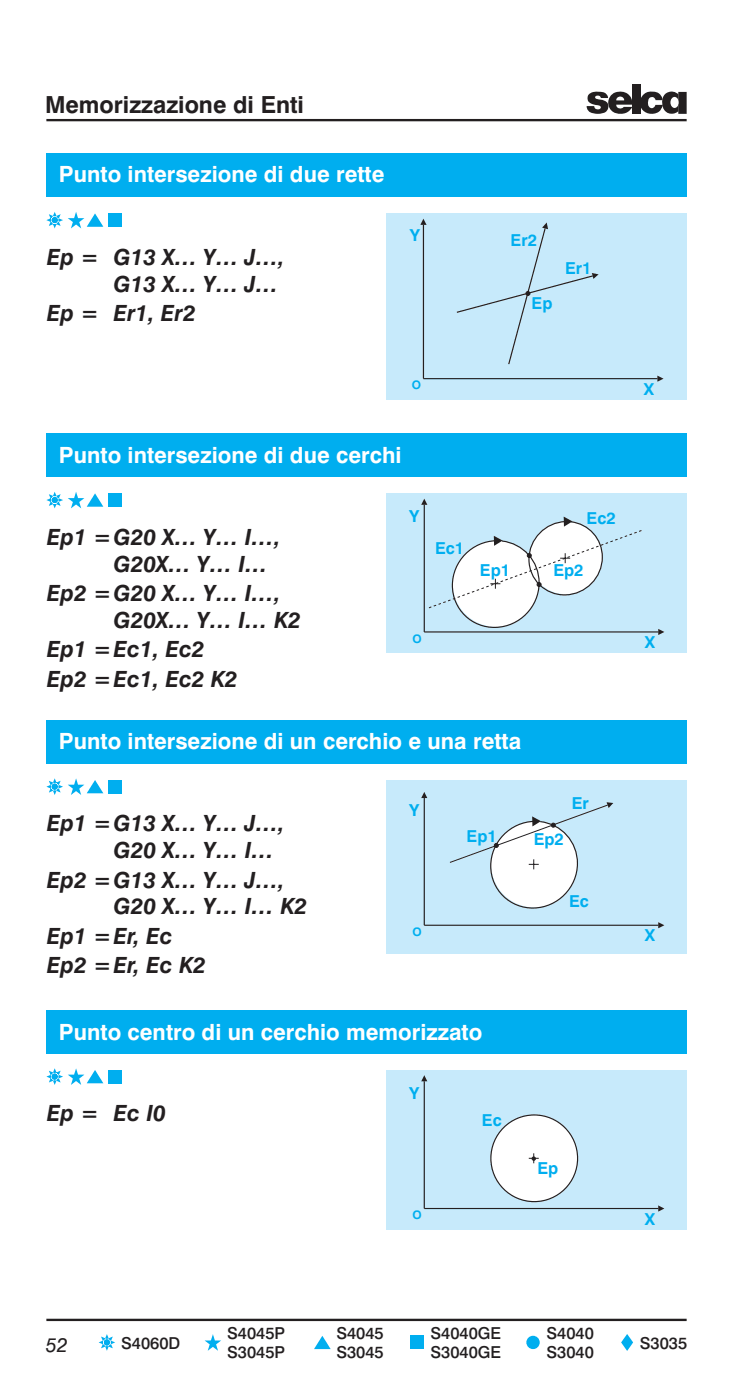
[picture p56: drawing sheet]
<svg xmlns="http://www.w3.org/2000/svg" width="110mm" height="210mm" viewBox="0 0 110 210" stroke-linecap="round" stroke-linejoin="round" font-family="sans-serif">
<defs><g id="words">
<text font-size="3.5" fill="#231f20" x="6.8" y="17">Memorizzazione di Enti</text>
<g font-size="3.4" fill="#fff">
<text x="8.8" y="27.3">Punto intersezione di due rette</text>
<text x="8.8" y="69.4">Punto intersezione di due cerchi</text>
<text x="8.8" y="112.4">Punto intersezione di un cerchio e una retta</text>
<text x="8.8" y="156">Punto centro di un cerchio memorizzato</text>
</g>
<g font-size="3.4" fill="#231f20">
<text x="7" y="39.7">Ep = G13 X… Y… J…,</text>
<text x="17" y="43.7">G13 X… Y… J…</text>
<text x="7" y="48.2">Ep = Er1, Er2</text>
<text x="7" y="81.7">Ep1 =G20 X… Y… I…,</text>
<text x="17" y="85.7">G20X… Y… I…</text>
<text x="7" y="90.2">Ep2 =G20 X… Y… I…,</text>
<text x="17" y="94.2">G20X… Y… I… K2</text>
<text x="7" y="98.6">Ep1 =Ec1, Ec2</text>
<text x="7" y="103.1">Ep2 =Ec1, Ec2 K2</text>
<text x="7" y="124.7">Ep1 =G13 X… Y… J…,</text>
<text x="17" y="128.7">G20 X… Y… I…</text>
<text x="7" y="133.2">Ep2 =G13 X… Y… J…,</text>
<text x="17" y="137.2">G20 X… Y… I… K2</text>
<text x="7" y="141.6">Ep1 =Er, Ec</text>
<text x="7" y="146.1">Ep2 =Er, Ec K2</text>
<text x="7" y="168.2">Ep = Ec I0</text>
</g>
<text font-size="3" fill="#231f20" x="6.9" y="202.9">52</text>
<g font-size="2.5" fill="#00aeef">
<text x="61.5" y="36.1">Y</text>
<text x="76.6" y="36.9">Er2</text>
<text x="84.7" y="41.1">Er1</text>
<text x="79.7" y="46.3">Ep</text>
<text x="96.5" y="59.2">X</text>
<text x="61.3" y="78.4">Y</text>
<text x="65.2" y="83.1">Ec1</text>
<text x="88" y="78.7">Ec2</text>
<text x="72" y="86.4">Ep1</text>
<text x="83" y="86.5">Ep2</text>
<text x="96.7" y="97.2">X</text>
<text x="61.3" y="122.4">Y</text>
<text x="85.7" y="121.3">Er</text>
<text x="70" y="126.3">Ep1</text>
<text x="80" y="126.8">Ep2</text>
<text x="85.3" y="136.1">Ec</text>
<text x="96.7" y="141.2">X</text>
<text x="61.3" y="164.9">Y</text>
<text x="72.3" y="168.9">Ec</text>
<text x="80.6" y="176.2">Ep</text>
<text x="96.7" y="183.7">X</text>
</g>
<g font-size="2.5" fill="#231f20">
<text x="18.2" y="202.4">S4060D</text>
<text x="34.1" y="200.8">S4045P</text>
<text x="34.1" y="203.8">S3045P</text>
<text x="50.4" y="200.8">S4045</text>
<text x="50.4" y="203.8">S3045</text>
<text x="64.5" y="200.8">S4040GE</text>
<text x="64.5" y="203.8">S3040GE</text>
<text x="81.9" y="200.8">S4040</text>
<text x="81.9" y="203.8">S3040</text>
<text x="95.9" y="202.4">S3035</text>
</g>
<g font-size="1.8" fill="#00aeef">
<text x="61.7" y="58.4">O</text>
<text x="61.9" y="96.4">O</text>
<text x="61.9" y="140.4">O</text>
<text x="61.9" y="182.9">O</text>
</g>
</g></defs>
<path d="M7 198h96" fill="none" stroke="#231f20" stroke-width=".35"/>
<g fill="#00aeef">
<path d="M94 200.1l.9 1.3-.9 1.3-.9-1.3z" fill-rule="evenodd"/>
<path d="M48.3 200.4l1.3 2h-2.5z" fill-rule="evenodd"/>
<path d="M15.1 200.5l2.2 .9-2.2 .9 .9-2.1 .9 2.1-2.1-.9 2.1-.9-.9 2.2z" fill-rule="evenodd"/>
<circle cx="79.9" cy="201.4" r="1"/>
</g>
<g fill="#00aeef">
<path d="M30.7 201.1h.9l.3-.9 .3 .9h1l-.8 .6 .3 1-.8-.6-.8 .6 .3-1z"/>
<path d="M61.5 200.4h2v2h-2z"/>
</g>
<path d="M7 18h96" fill="none" stroke="#231f20" stroke-width=".35"/>
<path d="M94.8 12.7h1.2v4.4h-1.2z" fill="#231f20"/>
<g fill="#231f20">
<path d="M91.6 14.4a1.73 1.73 0 0 0-.1 2.1 1.73 1.73 0 0 0 2.1 .5 1.81 1.81 0 0 0 1.2-1h-1.3a.62 .62 0 0 1-.7 .3 .62 .62 0 0 1-.4-.6h2.4a1.84 1.84 0 0 0-1.1-1.9 1.84 1.84 0 0 0-2.1 .6zM92.5 14.7a.6 .6 0 0 1 .6-.2 .6 .6 0 0 1 .5 .6h-1.2z" fill-rule="evenodd"/>
<path d="M88.3 14.2a2.37 2.37 0 0 1 2.7 0l.2 .5h-1.1l-.1-.1a.46 .46 0 0 0-.8 0l.3 .3a1.63 1.63 0 0 1 1.7 .8 1.13 1.13 0 0 1-1.2 1.4 1.76 1.76 0 0 1-2-.8v-.4h1.1a.55 .55 0 0 0 .3 .5 .55 .55 0 0 0 .6-.1l.1-.2-.2-.2-1-.2a.92 .92 0 0 1-.6-1.5z" fill-rule="evenodd"/>
<path d="M96.4 14.3a1.81 1.81 0 0 1 2.9 .4v.3h-1a.58 .58 0 0 0-.7-.4 .58 .58 0 0 0-.4 .7 .66 .66 0 0 0 .7 .9l.4-.5h1.1a1.72 1.72 0 0 1-2.5 1.2 1.72 1.72 0 0 1-.5-2.6z" fill-rule="evenodd"/>
<path d="M101.7 13.8h1.3v3.3h-1.3z" fill-rule="evenodd"/>
<path d="M99.7 14.1a1.46 1.46 0 0 1 2 .1v.9a.62 .62 0 0 0-.8-.5 .62 .62 0 0 0-.4 .8 .62 .62 0 0 0 .5 .8 .62 .62 0 0 0 .7-.5v1a1.48 1.48 0 0 1-1.7 .2 1.48 1.48 0 0 1-.7-1.6v-.5z" fill-rule="evenodd"/>
</g>
<g fill="#00aeef">
<path d="M7 23h96v6.5h-96z"/>
<path d="M10.2 32.7h.9l.3-.9 .3 .9h1l-.8 .6 .3 1-.8-.6-.8 .6 .3-1z"/>
<path d="M16.3 32h2v2h-2z"/>
</g>
<g fill="#00aeef">
<path d="M7.3 32.1l2.2 .9-2.2 .9 .9-2.1 .9 2.1-2.1-.9 2.1-.9-.9 2.2z" fill-rule="evenodd"/>
<path d="M14.3 32l1.2 2h-2.5z" fill-rule="evenodd"/>
</g>
<path d="M58 32h45v28h-45z" fill="#c7eafb"/>
<path d="M63.5 33.7v23.1" fill="none" stroke="#231f20" stroke-width=".18"/>
<path d="M63.5 32.8l.5 .9h-1z" fill="#231f20"/>
<path d="M63.5 56.8h35.1" fill="none" stroke="#231f20" stroke-width=".18"/>
<path d="M98.6 56.4l.9 .4-.9 .5z" fill="#231f20"/>
<circle cx="79.2" cy="44" r=".3" fill="#231f20" stroke="#231f20" stroke-width=".15"/>
<path d="M88.9 41.4l-20.4 5.5" fill="none" stroke="#231f20" stroke-width=".18"/>
<path d="M88.7 41l1 .2-.7 .6z" fill="#231f20"/>
<path d="M81.7 34.3l-5.4 20.3" fill="none" stroke="#231f20" stroke-width=".18"/>
<path d="M82 33.4l.2 1-.9-.2z" fill="#231f20"/>
<g fill="#00aeef">
<path d="M7 151.5h96v6.5h-96z"/>
<path d="M10.2 161.2h.9l.3-.9 .3 .9h1l-.8 .6 .3 1-.8-.6-.8 .6 .3-1z"/>
<path d="M16.3 160.5h2v2h-2z"/>
</g>
<g fill="#00aeef">
<path d="M7.3 160.6l2.2 .9-2.2 .9 .9-2.1 .9 2.1-2.1-.9 2.1-.9-.9 2.2z" fill-rule="evenodd"/>
<path d="M14.3 160.5l1.2 2h-2.5z" fill-rule="evenodd"/>
</g>
<path d="M58 160.5h45v24h-45z" fill="#c7eafb"/>
<path d="M63.6 162.2v19.1" fill="none" stroke="#231f20" stroke-width=".18"/>
<path d="M63.6 161.3l.5 .9h-.9z" fill="#231f20"/>
<path d="M63.6 181.3h35.1" fill="none" stroke="#231f20" stroke-width=".18"/>
<path d="M98.7 180.9l.9 .4-.9 .5z" fill="#231f20"/>
<circle cx="80.1" cy="173.8" r="6.5" fill="#fff"/>
<circle cx="80.1" cy="173.8" r="6.5" fill="none" stroke="#231f20" stroke-width=".18"/>
<path d="M79.3 173.8h1.5M80 173v1.5" fill="none" stroke="#231f20" stroke-width=".15"/>
<circle cx="80" cy="173.8" r=".25" fill="#231f20" stroke="#231f20" stroke-width=".15"/>
<g fill="#00aeef">
<path d="M7 65h96v6.5h-96z"/>
<path d="M10.2 74.7h.9l.3-.9 .3 .9h1l-.8 .6 .3 1-.8-.6-.8 .6 .3-1z"/>
<path d="M16.3 74h2v2h-2z"/>
</g>
<g fill="#00aeef">
<path d="M7.3 74.1l2.2 .9-2.2 .9 .9-2.1 .9 2.1-2.1-.9 2.1-.9-.9 2.2z" fill-rule="evenodd"/>
<path d="M14.3 74l1.2 2h-2.5z" fill-rule="evenodd"/>
</g>
<path d="M58 74h45v24h-45z" fill="#c7eafb"/>
<path d="M63.6 75.7v19.1" fill="none" stroke="#231f20" stroke-width=".18"/>
<path d="M63.6 74.8l.5 .9h-.9z" fill="#231f20"/>
<path d="M63.6 94.8h35.1" fill="none" stroke="#231f20" stroke-width=".18"/>
<path d="M98.7 94.4l.9 .4-.9 .5z" fill="#231f20"/>
<g fill="#fff">
<circle cx="84.8" cy="83.7" r="5.5"/>
<circle cx="74.4" cy="87.6" r="6.5"/>
</g>
<path d="M73.5 87.6h1.5M74.3 86.8v1.5M84 83.7h1.5M84.7 83v1.5" fill="none" stroke="#231f20" stroke-width=".15"/>
<path d="M64.3 91.2l32-11.6" fill="none" stroke="#231f20" stroke-width=".15" stroke-dasharray=".4 .4" stroke-linecap="butt"/>
<g fill="#231f20" stroke="#231f20" stroke-width=".15">
<circle cx="80.8" cy="87.7" r=".3"/>
<circle cx="79.4" cy="83.4" r=".3"/>
</g>
<path d="M84.8 78.3a5.5 5.5 0 0 0-5.4 4.6 5.5 5.5 0 0 0 3.7 6.1 5.6 5.6 0 0 0 6.6-2.8 5.6 5.6 0 0 0-1.7-7l-1.5-.7-.9-.2" fill="none" stroke="#231f20" stroke-width=".18"/>
<path d="M84.5 77.5l1.3 .7-1.2 .8z" fill="#231f20"/>
<path d="M74.4 81.1a6.6 6.6 0 0 0-6.3 4.7 6.6 6.6 0 0 0 2.7 7.4 6.6 6.6 0 0 0 8.7-1.8 6.6 6.6 0 0 0-.9-8.8 6.3 6.3 0 0 0-3.3-1.4" fill="none" stroke="#231f20" stroke-width=".18"/>
<path d="M74 80.4l1.4 .7-1.3 .8z" fill="#231f20"/>
<g fill="#00aeef">
<path d="M7 108h96v6.5h-96z"/>
<path d="M10.2 117.7h.9l.3-.9 .3 .9h1l-.8 .6 .3 1-.8-.6-.8 .6 .3-1z"/>
<path d="M16.3 117h2v2h-2z"/>
</g>
<g fill="#00aeef">
<path d="M7.3 117.1l2.2 .9-2.2 .9 .9-2.1 .9 2.1-2.1-.9 2.1-.9-.9 2.2z" fill-rule="evenodd"/>
<path d="M14.3 117l1.2 2h-2.5z" fill-rule="evenodd"/>
</g>
<path d="M58 117h45v26h-45z" fill="#c7eafb"/>
<path d="M63.6 119.7v19.1" fill="none" stroke="#231f20" stroke-width=".18"/>
<path d="M63.6 118.8l.5 .9h-.9z" fill="#231f20"/>
<path d="M63.6 138.8h35.1" fill="none" stroke="#231f20" stroke-width=".18"/>
<path d="M98.7 138.4l.9 .4-.9 .5z" fill="#231f20"/>
<circle cx="80.1" cy="129.7" r="6.5" fill="#fff"/>
<path d="M91.1 120.8l-23.6 8.6" fill="none" stroke="#231f20" stroke-width=".15"/>
<path d="M90.9 120.4l1.1 .1-.7 .7z" fill="#231f20"/>
<path d="M79.3 129.7h1.5M80 128.9v1.5" fill="none" stroke="#231f20" stroke-width=".15"/>
<g fill="#231f20" stroke="#231f20" stroke-width=".15">
<circle cx="83" cy="123.8" r=".3"/>
<circle cx="74.4" cy="126.8" r=".3"/>
</g>
<path d="M80.1 123.2a6.6 6.6 0 0 0-6.2 4.7 6.6 6.6 0 0 0 2.6 7.4 6.6 6.6 0 0 0 8.7-1.8 6.6 6.6 0 0 0-.8-8.8 6.3 6.3 0 0 0-3.4-1.4" fill="none" stroke="#231f20" stroke-width=".18"/>
<path d="M79.8 122.5l1.3 .7-1.3 .8z" fill="#231f20"/>
<use href="#words"/>
</svg>
